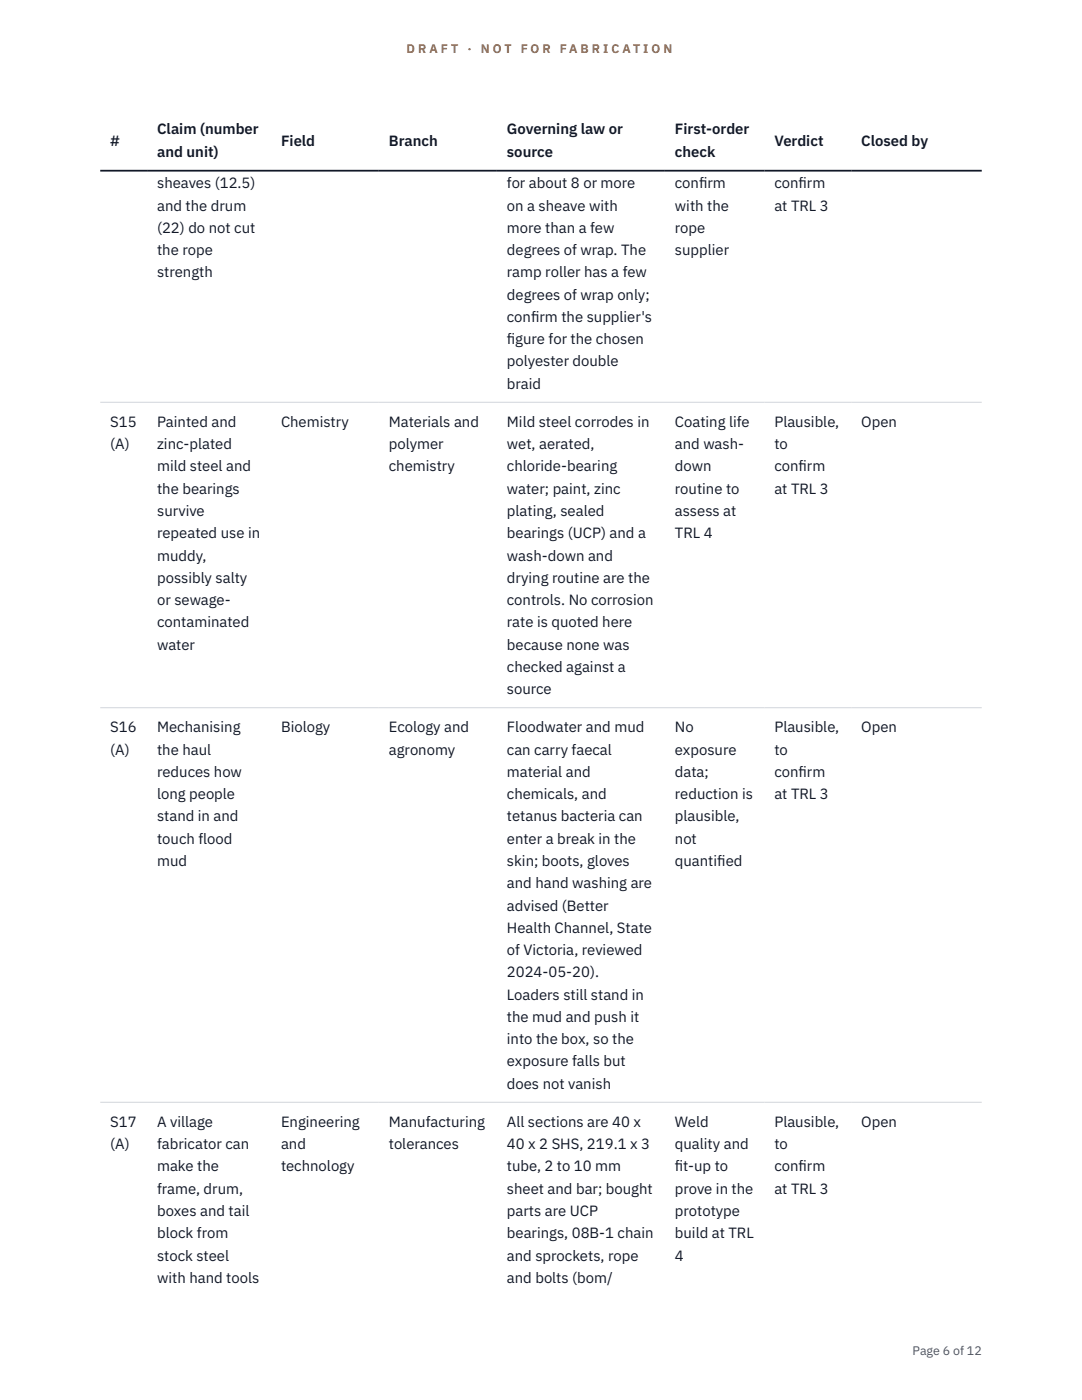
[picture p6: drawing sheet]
<svg xmlns="http://www.w3.org/2000/svg" width="216mm" height="279mm" viewBox="0 0 216 279" stroke-linecap="round" stroke-linejoin="round" font-family="sans-serif">
<defs><g id="words">
<g font-size="3" fill="#111827">
<text x="22" y="29.1">#</text>
<text x="31.3" y="26.8">Claim (number</text>
<text x="56.1" y="29.1">Field</text>
<text x="77.6" y="29.1">Branch</text>
<text x="101.1" y="26.8">Governing law or</text>
<text x="134.7" y="26.8">First-order</text>
<text x="154.5" y="29.1">Verdict</text>
<text x="171.9" y="29.1">Closed by</text>
<text x="31.3" y="31.3">and unit)</text>
<text x="101.1" y="31.3">source</text>
<text x="134.7" y="31.3">check</text>
<text x="31.3" y="37.6">sheaves (12.5)</text>
<text x="101.1" y="37.6">for about 8 or more</text>
<text x="134.7" y="37.6">conf</text>
<text x="139.5" y="37.6">irm</text>
<text x="154.5" y="37.6">conf</text>
<text x="159.3" y="37.6">irm</text>
<text x="31.3" y="42">and the drum</text>
<text x="31.3" y="46.5">(22) do not cut</text>
<text x="101.1" y="42">on a sheave with</text>
<text x="101.1" y="46.5">more than a few</text>
<text x="134.7" y="42">with the</text>
<text x="134.7" y="46.5">rope</text>
<text x="154.5" y="42">at TRL 3</text>
<text x="31.3" y="50.9">the rope</text>
<text x="101.1" y="50.9">degrees of wrap. The</text>
<text x="134.7" y="50.9">supplier</text>
<text x="31.3" y="55.4">strength</text>
<text x="101.1" y="55.4">ramp roller has a few</text>
<text x="101.1" y="59.8">degrees of wrap only;</text>
<text x="101.1" y="64.2">conf</text>
<text x="106" y="64.2">irm the supplier's</text>
<text x="101.1" y="68.7">f</text>
<text x="101.1" y="68.7">igure for the chosen</text>
<text x="101.1" y="73.1">polyester double</text>
<text x="101.1" y="77.6">braid</text>
<text x="22" y="85.2">S15</text>
<text x="22" y="89.6">(A)</text>
<text x="31.3" y="85.2">Painted and</text>
<text x="31.3" y="89.6">zinc-plated</text>
<text x="56.1" y="85.2">Chemistry</text>
<text x="77.6" y="85.2">Materials and</text>
<text x="77.6" y="89.6">polymer</text>
<text x="101.1" y="85.2">Mild steel corrodes in</text>
<text x="101.1" y="89.6">wet, aerated,</text>
<text x="134.7" y="85.2">Coating life</text>
<text x="134.7" y="89.6">and wash-</text>
<text x="154.5" y="85.2">Plausible,</text>
<text x="154.5" y="89.6">to</text>
<text x="171.9" y="85.2">Open</text>
<text x="31.3" y="94.1">mild steel and</text>
<text x="77.6" y="94.1">chemistry</text>
<text x="101.1" y="94.1">chloride-bearing</text>
<text x="134.7" y="94.1">down</text>
<text x="154.5" y="94.1">conf</text>
<text x="159.3" y="94.1">irm</text>
<text x="31.3" y="98.5">the bearings</text>
<text x="101.1" y="98.5">water; paint, zinc</text>
<text x="134.7" y="98.5">routine to</text>
<text x="154.5" y="98.5">at TRL 3</text>
<text x="31.3" y="103">survive</text>
<text x="31.3" y="107.4">repeated use in</text>
<text x="101.1" y="103">plating, sealed</text>
<text x="101.1" y="107.4">bearings (UCP) and a</text>
<text x="134.7" y="103">assess at</text>
<text x="134.7" y="107.4">TRL 4</text>
<text x="31.3" y="111.9">muddy,</text>
<text x="101.1" y="111.9">wash-down and</text>
<text x="31.3" y="116.3">possibly salty</text>
<text x="101.1" y="116.3">drying routine are the</text>
<text x="31.3" y="120.8">or sewage-</text>
<text x="31.3" y="125.2">contaminated</text>
<text x="101.1" y="120.8">controls. No corrosion</text>
<text x="101.1" y="125.2">rate is quoted here</text>
<text x="31.3" y="129.7">water</text>
<text x="101.1" y="129.7">because none was</text>
<text x="101.1" y="134.1">checked against a</text>
<text x="101.1" y="138.5">source</text>
<text x="22" y="146.2">S16</text>
<text x="31.3" y="146.2">Mechanising</text>
<text x="56.1" y="146.2">Biology</text>
<text x="77.6" y="146.2">Ecology and</text>
<text x="101.1" y="146.2">Floodwater and mud</text>
<text x="134.7" y="146.2">No</text>
<text x="154.5" y="146.2">Plausible,</text>
<text x="171.9" y="146.2">Open</text>
<text x="22" y="150.6">(A)</text>
<text x="31.3" y="150.6">the haul</text>
<text x="31.3" y="155.1">reduces how</text>
<text x="77.6" y="150.6">agronomy</text>
<text x="101.1" y="150.6">can carry faecal</text>
<text x="101.1" y="155.1">material and</text>
<text x="134.7" y="150.6">exposure</text>
<text x="134.7" y="155.1">data;</text>
<text x="154.5" y="150.6">to</text>
<text x="154.5" y="155.1">conf</text>
<text x="159.3" y="155.1">irm</text>
<text x="31.3" y="159.5">long people</text>
<text x="101.1" y="159.5">chemicals, and</text>
<text x="134.7" y="159.5">reduction is</text>
<text x="154.5" y="159.5">at TRL 3</text>
<text x="31.3" y="163.9">stand in and</text>
<text x="101.1" y="163.9">tetanus bacteria can</text>
<text x="134.7" y="163.9">plausible,</text>
<text x="31.3" y="168.4">touch flood</text>
<text x="31.3" y="172.8">mud</text>
<text x="101.1" y="168.4">enter a break in the</text>
<text x="101.1" y="172.8">skin; boots, gloves</text>
<text x="134.7" y="168.4">not</text>
<text x="134.7" y="172.8">quantif</text>
<text x="143.1" y="172.8">ied</text>
<text x="101.1" y="177.3">and hand washing are</text>
<text x="101.1" y="181.7">advised (Better</text>
<text x="101.1" y="186.2">Health Channel, State</text>
<text x="101.1" y="190.6">of Victoria, reviewed</text>
<text x="101.1" y="195.1">2024-05-20).</text>
<text x="101.1" y="199.5">Loaders still stand in</text>
<text x="101.1" y="203.9">the mud and push it</text>
<text x="101.1" y="208.4">into the box, so the</text>
<text x="101.1" y="212.8">exposure falls but</text>
<text x="101.1" y="217.3">does not vanish</text>
<text x="22" y="224.9">S17</text>
<text x="31.3" y="224.9">A village</text>
<text x="56.1" y="224.9">Engineering</text>
<text x="77.6" y="224.9">Manufacturing</text>
<text x="101.1" y="224.9">All sections are 40 x</text>
<text x="134.7" y="224.9">Weld</text>
<text x="154.5" y="224.9">Plausible,</text>
<text x="171.9" y="224.9">Open</text>
<text x="22" y="229.4">(A)</text>
<text x="31.3" y="229.4">fabricator can</text>
<text x="31.3" y="233.8">make the</text>
<text x="56.1" y="229.4">and</text>
<text x="56.1" y="233.8">technology</text>
<text x="77.6" y="229.4">tolerances</text>
<text x="101.1" y="229.4">40 x 2 SHS, 219.1 x 3</text>
<text x="101.1" y="233.8">tube, 2 to 10 mm</text>
<text x="134.7" y="229.4">quality and</text>
<text x="134.7" y="233.8">f</text>
<text x="134.7" y="233.8">it-up to</text>
<text x="154.5" y="229.4">to</text>
<text x="154.5" y="233.8">conf</text>
<text x="159.3" y="233.8">irm</text>
<text x="31.3" y="238.2">frame, drum,</text>
<text x="101.1" y="238.2">sheet and bar; bought</text>
<text x="134.7" y="238.2">prove in the</text>
<text x="154.5" y="238.2">at TRL 3</text>
<text x="31.3" y="242.7">boxes and tail</text>
<text x="101.1" y="242.7">parts are UCP</text>
<text x="134.7" y="242.7">prototype</text>
<text x="31.3" y="247.1">block from</text>
<text x="31.3" y="251.6">stock steel</text>
<text x="101.1" y="247.1">bearings, 08B-1 chain</text>
<text x="101.1" y="251.6">and sprockets, rope</text>
<text x="134.7" y="247.1">build at TRL</text>
<text x="134.7" y="251.6">4</text>
<text x="31.3" y="256">with hand tools</text>
<text x="101.1" y="256">and bolts (bom/</text>
</g>
<g font-size="2.5" fill="#b45309">
<text x="81.1" y="10.5">D R A F T</text>
<text x="93.3" y="10.5">·</text>
<text x="95.9" y="10.5">N O T</text>
<text x="103.9" y="10.5">F O R</text>
<text x="111.7" y="10.5">F A B R I C A T I O N</text>
</g>
<text font-size="2.5" fill="#4b5563" x="182.1" y="270.3">Page 6 of 12</text>
</g></defs>
<path d="M20 80.3h175.9M20 141.2h175.9M20 220h175.9" fill="none" stroke="#d1d5db" stroke-width=".2"/>
<path d="M20 34.1h175.9" fill="none" stroke="#111827" stroke-width=".35"/>
<use href="#words"/>
</svg>
